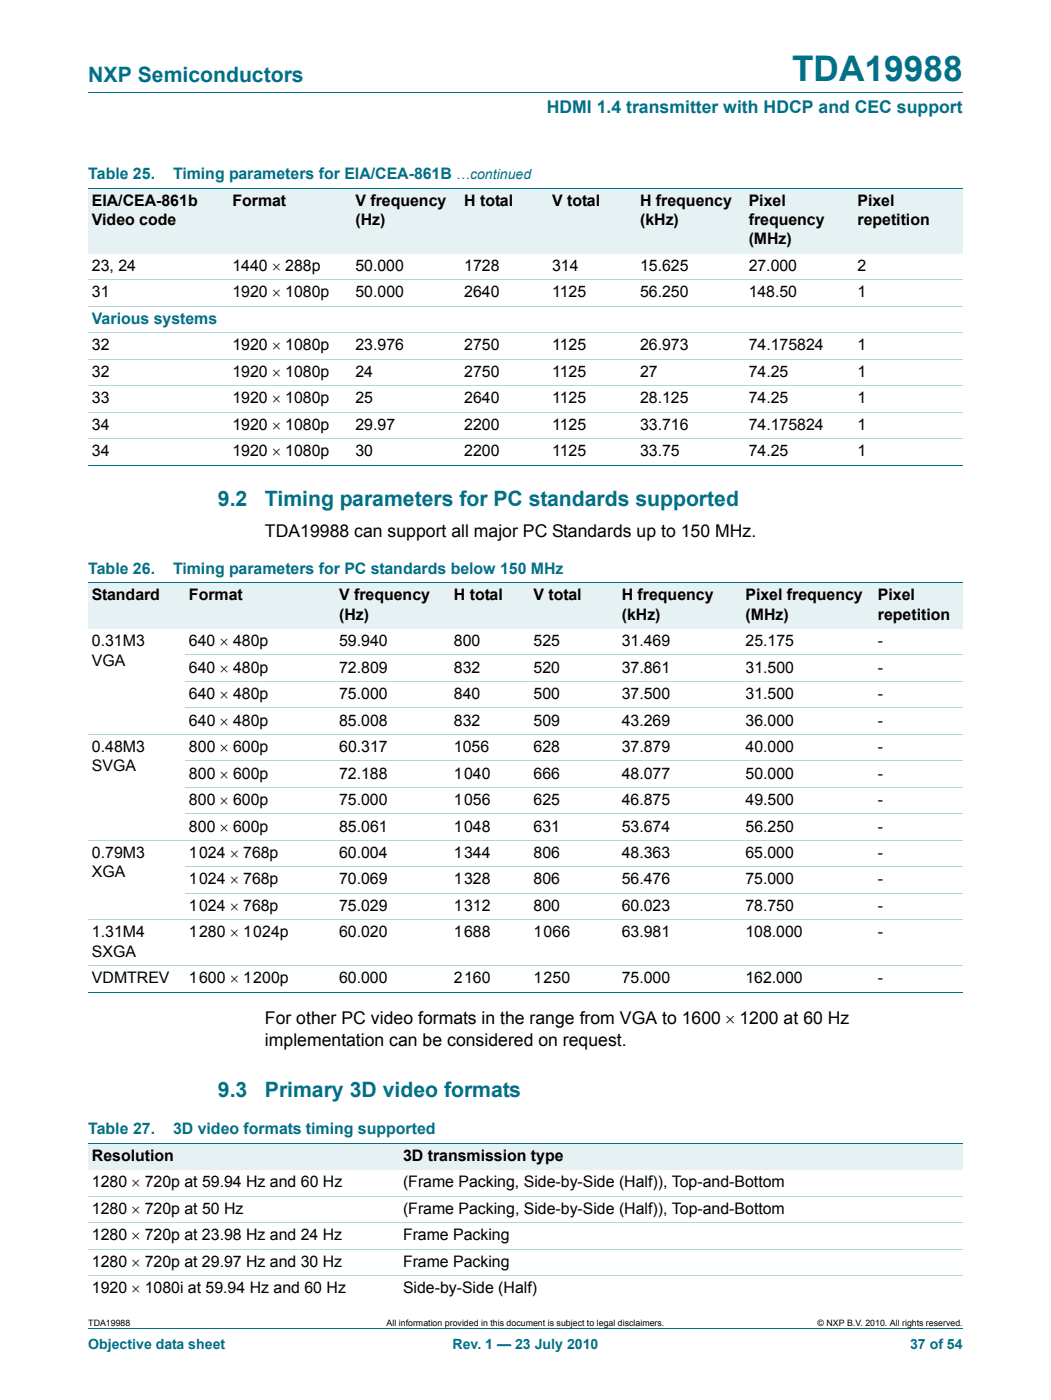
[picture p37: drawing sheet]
<svg xmlns="http://www.w3.org/2000/svg" width="210mm" height="280mm" viewBox="0 0 210 280" stroke-linecap="round" stroke-linejoin="round" font-family="sans-serif">
<defs><g id="words">
<text font-size="7" fill="#007088" x="158.2" y="16.2">TDA19988</text>
<g font-size="4.2" fill="#007088">
<text x="17.6" y="16.4">NXP Semiconductors</text>
<text x="43.5" y="101.1">9.2</text>
<text x="52.9" y="101.1">Timing parameters for PC standards supported</text>
<text x="43.5" y="219.2">9.3</text>
<text x="52.9" y="219.2">Primary 3D video formats</text>
</g>
<text font-size="3.5" fill="#007088" x="109.2" y="22.6">HDMI 1.4 transmitter with HDCP and CEC support</text>
<g font-size="3.5">
<text x="52.9" y="107.3">TDA19988 can support all major PC Standards up to 150 MHz.</text>
<text x="52.9" y="204.7">For other PC video formats in the range from VGA to 1600 × 1200 at 60 Hz</text>
<text x="52.9" y="209.1">implementation can be considered on request.</text>
</g>
<g font-size="3.2" fill="#007088">
<text x="17.6" y="35.8">Table 25.</text>
<text x="34.6" y="35.8">Timing parameters for EIA/CEA-861B</text>
<text x="18.4" y="64.7">Various systems</text>
<text x="17.6" y="114.6">Table 26.</text>
<text x="34.6" y="114.6">Timing parameters for PC standards below 150 MHz</text>
<text x="17.6" y="226.7">Table 27.</text>
<text x="34.6" y="226.7">3D video formats timing supported</text>
</g>
<g font-size="3.2">
<text x="18.4" y="41.1">EIA/CEA-861b</text>
<text x="46.4" y="41.1">Format</text>
<text x="71" y="41.1">V frequency</text>
<text x="92.7" y="41.1">H total</text>
<text x="110.3" y="41.1">V total</text>
<text x="127.8" y="41.1">H frequency</text>
<text x="149.5" y="41.1">Pixel</text>
<text x="171.3" y="41.1">Pixel</text>
<text x="18.4" y="45">Video code</text>
<text x="71" y="45">(Hz)</text>
<text x="127.8" y="45">(kHz)</text>
<text x="149.5" y="45">frequency</text>
<text x="171.3" y="45">repetition</text>
<text x="149.5" y="48.9">(MHz)</text>
<text x="18.4" y="54.1">23, 24</text>
<text x="18.4" y="59.4">31</text>
<text x="46.4" y="59.4">1920 × 1080p</text>
<text x="46.4" y="54.1">1440 × 288p</text>
<text x="71" y="59.4">50.000</text>
<text x="71" y="54.1">50.000</text>
<text x="92.7" y="54.1">1728</text>
<text x="92.7" y="59.4">2640</text>
<text x="110.3" y="54.1">314</text>
<text x="110.3" y="59.4">1125</text>
<text x="127.8" y="54.1">15.625</text>
<text x="127.8" y="59.4">56.250</text>
<text x="149.5" y="54.1">27.000</text>
<text x="149.5" y="59.4">148.50</text>
<text x="171.2" y="59.4">1</text>
<text x="171.2" y="54.1">2</text>
<text x="18.4" y="70">32</text>
<text x="46.4" y="70">1920 × 1080p</text>
<text x="71" y="70">23.976</text>
<text x="92.7" y="70">2750</text>
<text x="110.3" y="70">1125</text>
<text x="127.8" y="70">26.973</text>
<text x="149.5" y="70">74.175824</text>
<text x="171.3" y="70">1</text>
<text x="18.4" y="75.3">32</text>
<text x="46.4" y="75.3">1920 × 1080p</text>
<text x="71" y="75.3">24</text>
<text x="92.7" y="75.3">2750</text>
<text x="110.3" y="75.3">1125</text>
<text x="127.8" y="75.3">27</text>
<text x="149.5" y="75.3">74.25</text>
<text x="171.3" y="75.3">1</text>
<text x="18.4" y="80.6">33</text>
<text x="46.4" y="80.6">1920 × 1080p</text>
<text x="71" y="80.6">25</text>
<text x="92.7" y="80.6">2640</text>
<text x="110.3" y="80.6">1125</text>
<text x="127.8" y="80.6">28.125</text>
<text x="149.5" y="80.6">74.25</text>
<text x="171.2" y="80.6">1</text>
<text x="18.4" y="85.9">34</text>
<text x="46.4" y="85.9">1920 × 1080p</text>
<text x="71" y="85.9">29.97</text>
<text x="92.7" y="85.9">2200</text>
<text x="110.3" y="85.9">1125</text>
<text x="127.8" y="85.9">33.716</text>
<text x="149.5" y="85.9">74.175824</text>
<text x="171.3" y="85.9">1</text>
<text x="18.4" y="91.2">34</text>
<text x="46.4" y="91.2">1920 × 1080p</text>
<text x="71" y="91.2">30</text>
<text x="92.7" y="91.2">2200</text>
<text x="110.3" y="91.2">1125</text>
<text x="127.8" y="91.2">33.75</text>
<text x="149.5" y="91.2">74.25</text>
<text x="171.2" y="91.2">1</text>
<text x="18.4" y="119.9">Standard</text>
<text x="37.7" y="119.9">Format</text>
<text x="67.7" y="119.9">V frequency</text>
<text x="90.7" y="119.9">H total</text>
<text x="106.6" y="119.9">V total</text>
<text x="124.2" y="119.9">H frequency</text>
<text x="148.9" y="119.9">Pixel frequency</text>
<text x="175.3" y="119.9">Pixel</text>
<text x="67.7" y="123.8">(Hz)</text>
<text x="124.2" y="123.8">(kHz)</text>
<text x="148.9" y="123.8">(MHz)</text>
<text x="175.3" y="123.8">repetition</text>
<text x="18.4" y="129.1">0.31M3</text>
<text x="37.7" y="129.1">640 × 480p</text>
<text x="67.7" y="129.1">59.940</text>
<text x="90.7" y="129.1">800</text>
<text x="106.6" y="129.1">525</text>
<text x="124.2" y="129.1">31.469</text>
<text x="148.9" y="129.1">25.175</text>
<text x="175.3" y="129.1">-</text>
<text x="18.4" y="133">VGA</text>
<text x="37.7" y="134.4">640 × 480p</text>
<text x="67.7" y="134.4">72.809</text>
<text x="90.7" y="134.4">832</text>
<text x="106.6" y="134.4">520</text>
<text x="124.2" y="134.4">37.861</text>
<text x="148.9" y="134.4">31.500</text>
<text x="175.3" y="134.4">-</text>
<text x="37.7" y="139.7">640 × 480p</text>
<text x="67.7" y="139.7">75.000</text>
<text x="90.7" y="139.7">840</text>
<text x="106.6" y="139.7">500</text>
<text x="124.2" y="139.7">37.500</text>
<text x="148.9" y="139.7">31.500</text>
<text x="175.3" y="139.7">-</text>
<text x="37.7" y="145">640 × 480p</text>
<text x="67.7" y="145">85.008</text>
<text x="90.7" y="145">832</text>
<text x="106.6" y="145">509</text>
<text x="124.2" y="145">43.269</text>
<text x="148.9" y="145">36.000</text>
<text x="175.3" y="145">-</text>
<text x="18.4" y="150.3">0.48M3</text>
<text x="18.4" y="154.2">SVGA</text>
<text x="37.7" y="150.3">800 × 600p</text>
<text x="37.7" y="155.6">800 × 600p</text>
<text x="67.7" y="155.6">72.188</text>
<text x="67.7" y="150.3">60.317</text>
<text x="90.7" y="155.6">1040</text>
<text x="90.7" y="150.3">1056</text>
<text x="106.6" y="155.6">666</text>
<text x="106.6" y="150.3">628</text>
<text x="124.2" y="155.6">48.077</text>
<text x="124.2" y="150.3">37.879</text>
<text x="148.9" y="155.6">50.000</text>
<text x="148.9" y="150.3">40.000</text>
<text x="175.3" y="155.6">-</text>
<text x="175.3" y="150.3">-</text>
<text x="37.7" y="160.9">800 × 600p</text>
<text x="67.7" y="160.9">75.000</text>
<text x="90.7" y="160.9">1056</text>
<text x="106.6" y="160.9">625</text>
<text x="124.2" y="160.9">46.875</text>
<text x="148.9" y="160.9">49.500</text>
<text x="175.3" y="160.9">-</text>
<text x="37.7" y="166.2">800 × 600p</text>
<text x="67.7" y="166.2">85.061</text>
<text x="90.7" y="166.2">1048</text>
<text x="106.6" y="166.2">631</text>
<text x="124.2" y="166.2">53.674</text>
<text x="148.9" y="166.2">56.250</text>
<text x="175.3" y="166.2">-</text>
<text x="18.4" y="171.5">0.79M3</text>
<text x="37.7" y="171.5">1024 × 768p</text>
<text x="67.7" y="171.5">60.004</text>
<text x="90.7" y="171.5">1344</text>
<text x="106.5" y="171.5">806</text>
<text x="124.2" y="171.5">48.363</text>
<text x="148.9" y="171.5">65.000</text>
<text x="175.3" y="171.5">-</text>
<text x="18.4" y="175.3">XGA</text>
<text x="37.7" y="176.7">1024 × 768p</text>
<text x="67.7" y="176.7">70.069</text>
<text x="90.7" y="176.7">1328</text>
<text x="106.5" y="176.7">806</text>
<text x="124.2" y="176.7">56.476</text>
<text x="148.9" y="176.7">75.000</text>
<text x="175.3" y="176.7">-</text>
<text x="37.7" y="182">1024 × 768p</text>
<text x="67.7" y="182">75.029</text>
<text x="90.7" y="182">1312</text>
<text x="106.5" y="182">800</text>
<text x="124.2" y="182">60.023</text>
<text x="148.9" y="182">78.750</text>
<text x="175.3" y="182">-</text>
<text x="18.4" y="187.3">1.31M4</text>
<text x="18.4" y="191.2">SXGA</text>
<text x="37.7" y="187.3">1280 × 1024p</text>
<text x="67.7" y="187.3">60.020</text>
<text x="90.6" y="187.3">1688</text>
<text x="106.5" y="187.3">1066</text>
<text x="124.2" y="187.3">63.981</text>
<text x="148.9" y="187.3">108.000</text>
<text x="175.3" y="187.3">-</text>
<text x="18.4" y="196.5">VDMTREV</text>
<text x="37.7" y="196.5">1600 × 1200p</text>
<text x="67.7" y="196.5">60.000</text>
<text x="90.6" y="196.5">2160</text>
<text x="106.5" y="196.5">1250</text>
<text x="124.2" y="196.5">75.000</text>
<text x="148.9" y="196.5">162.000</text>
<text x="175.3" y="196.5">-</text>
<text x="18.4" y="231.9">Resolution</text>
<text x="80.5" y="231.9">3D transmission type</text>
<text x="18.4" y="237.2">1280 × 720p at 59.94 Hz and 60 Hz</text>
<text x="80.5" y="237.2">(Frame Packing, Side-by-Side (Half)), Top-and-Bottom</text>
<text x="18.4" y="242.5">1280 × 720p at 50 Hz</text>
<text x="80.5" y="242.5">(Frame Packing, Side-by-Side (Half)), Top-and-Bottom</text>
<text x="18.4" y="247.8">1280 × 720p at 23.98 Hz and 24 Hz</text>
<text x="80.5" y="247.8">Frame Packing</text>
<text x="18.4" y="253.1">1280 × 720p at 29.97 Hz and 30 Hz</text>
<text x="80.5" y="253.1">Frame Packing</text>
<text x="18.4" y="258.4">1920 × 1080i at 59.94 Hz and 60 Hz</text>
<text x="80.5" y="258.4">Side-by-Side (Half)</text>
</g>
<g font-size="2.8" fill="#007088">
<text x="91.1" y="35.8">…continued</text>
<text x="17.6" y="269.5">Objective data sheet</text>
<text x="90.4" y="269.5">Rev. 1 — 23 July 2010</text>
<text x="181.8" y="269.5">37 of 54</text>
</g>
<g font-size="1.8">
<text x="17.6" y="264.9">TDA19988</text>
<text x="77.2" y="264.9">All information provided in this document is subject to legal disclaimers.</text>
<text x="163.3" y="264.9">© NXP B.V. 2010. All rights reserved.</text>
</g>
</g></defs>
<path d="M17.6 18.5h174.7M17.6 265.5h174.7" fill="none" stroke="#007088" stroke-width=".2"/>
<g fill="#e6f1f4">
<path d="M17.6 37.6h28.1v13h-28.1z"/>
<path d="M45.7 37.6h24.6v13h-24.6z"/>
<path d="M70.3 37.6h21.7v13h-21.7z"/>
<path d="M92 37.6h17.6v13h-17.6z"/>
<path d="M109.6 37.6h17.5v13h-17.5z"/>
<path d="M127.1 37.6h21.7v13h-21.7z"/>
<path d="M148.8 37.6h21.8v13h-21.8z"/>
<path d="M170.6 37.6h21.7v13h-21.7z"/>
</g>
<path d="M17.6 37.6h174.7M17.6 92.9h174.7" fill="none" stroke="#007088" stroke-width=".2"/>
<path d="M17.6 55.9h174.7M17.6 61.2h174.7M17.6 66.5h174.7M17.6 71.8h174.7M17.6 77.1h174.7M17.6 82.4h174.7M17.6 87.7h174.7" fill="none" stroke="#b3d4db" stroke-width=".2"/>
<g fill="#e6f1f4">
<path d="M17.6 116.4h19.4v9.2h-19.4z"/>
<path d="M37 116.4h30v9.2h-30z"/>
<path d="M67 116.4h23v9.2h-23z"/>
<path d="M90 116.4h15.8v9.2h-15.8z"/>
<path d="M105.8 116.4h17.7v9.2h-17.7z"/>
<path d="M123.5 116.4h24.7v9.2h-24.7z"/>
<path d="M148.2 116.4h26.4v9.2h-26.4z"/>
<path d="M174.6 116.4h17.7v9.2h-17.7z"/>
</g>
<path d="M17.6 116.4h174.7M17.6 198.3h174.7" fill="none" stroke="#007088" stroke-width=".2"/>
<path d="M37 130.9h155.3M37 136.2h155.3M17.6 146.7h174.7M37 141.5h155.3M37 152h155.3M37 157.3h155.3M17.6 167.9h174.7M37 162.6h155.3M37 173.2h155.3M37 178.5h155.3M17.6 183.8h174.7M17.6 193h174.7" fill="none" stroke="#b3d4db" stroke-width=".2"/>
<g fill="#e6f1f4">
<path d="M17.6 228.4h62.2v5.3h-62.2z"/>
<path d="M79.8 228.4h112.5v5.3h-112.5z"/>
</g>
<path d="M17.6 228.4h174.7" fill="none" stroke="#007088" stroke-width=".2"/>
<path d="M17.6 239h174.7M17.6 244.3h174.7M17.6 249.6h174.7M17.6 254.9h174.7" fill="none" stroke="#b3d4db" stroke-width=".2"/>
<use href="#words"/>
</svg>
